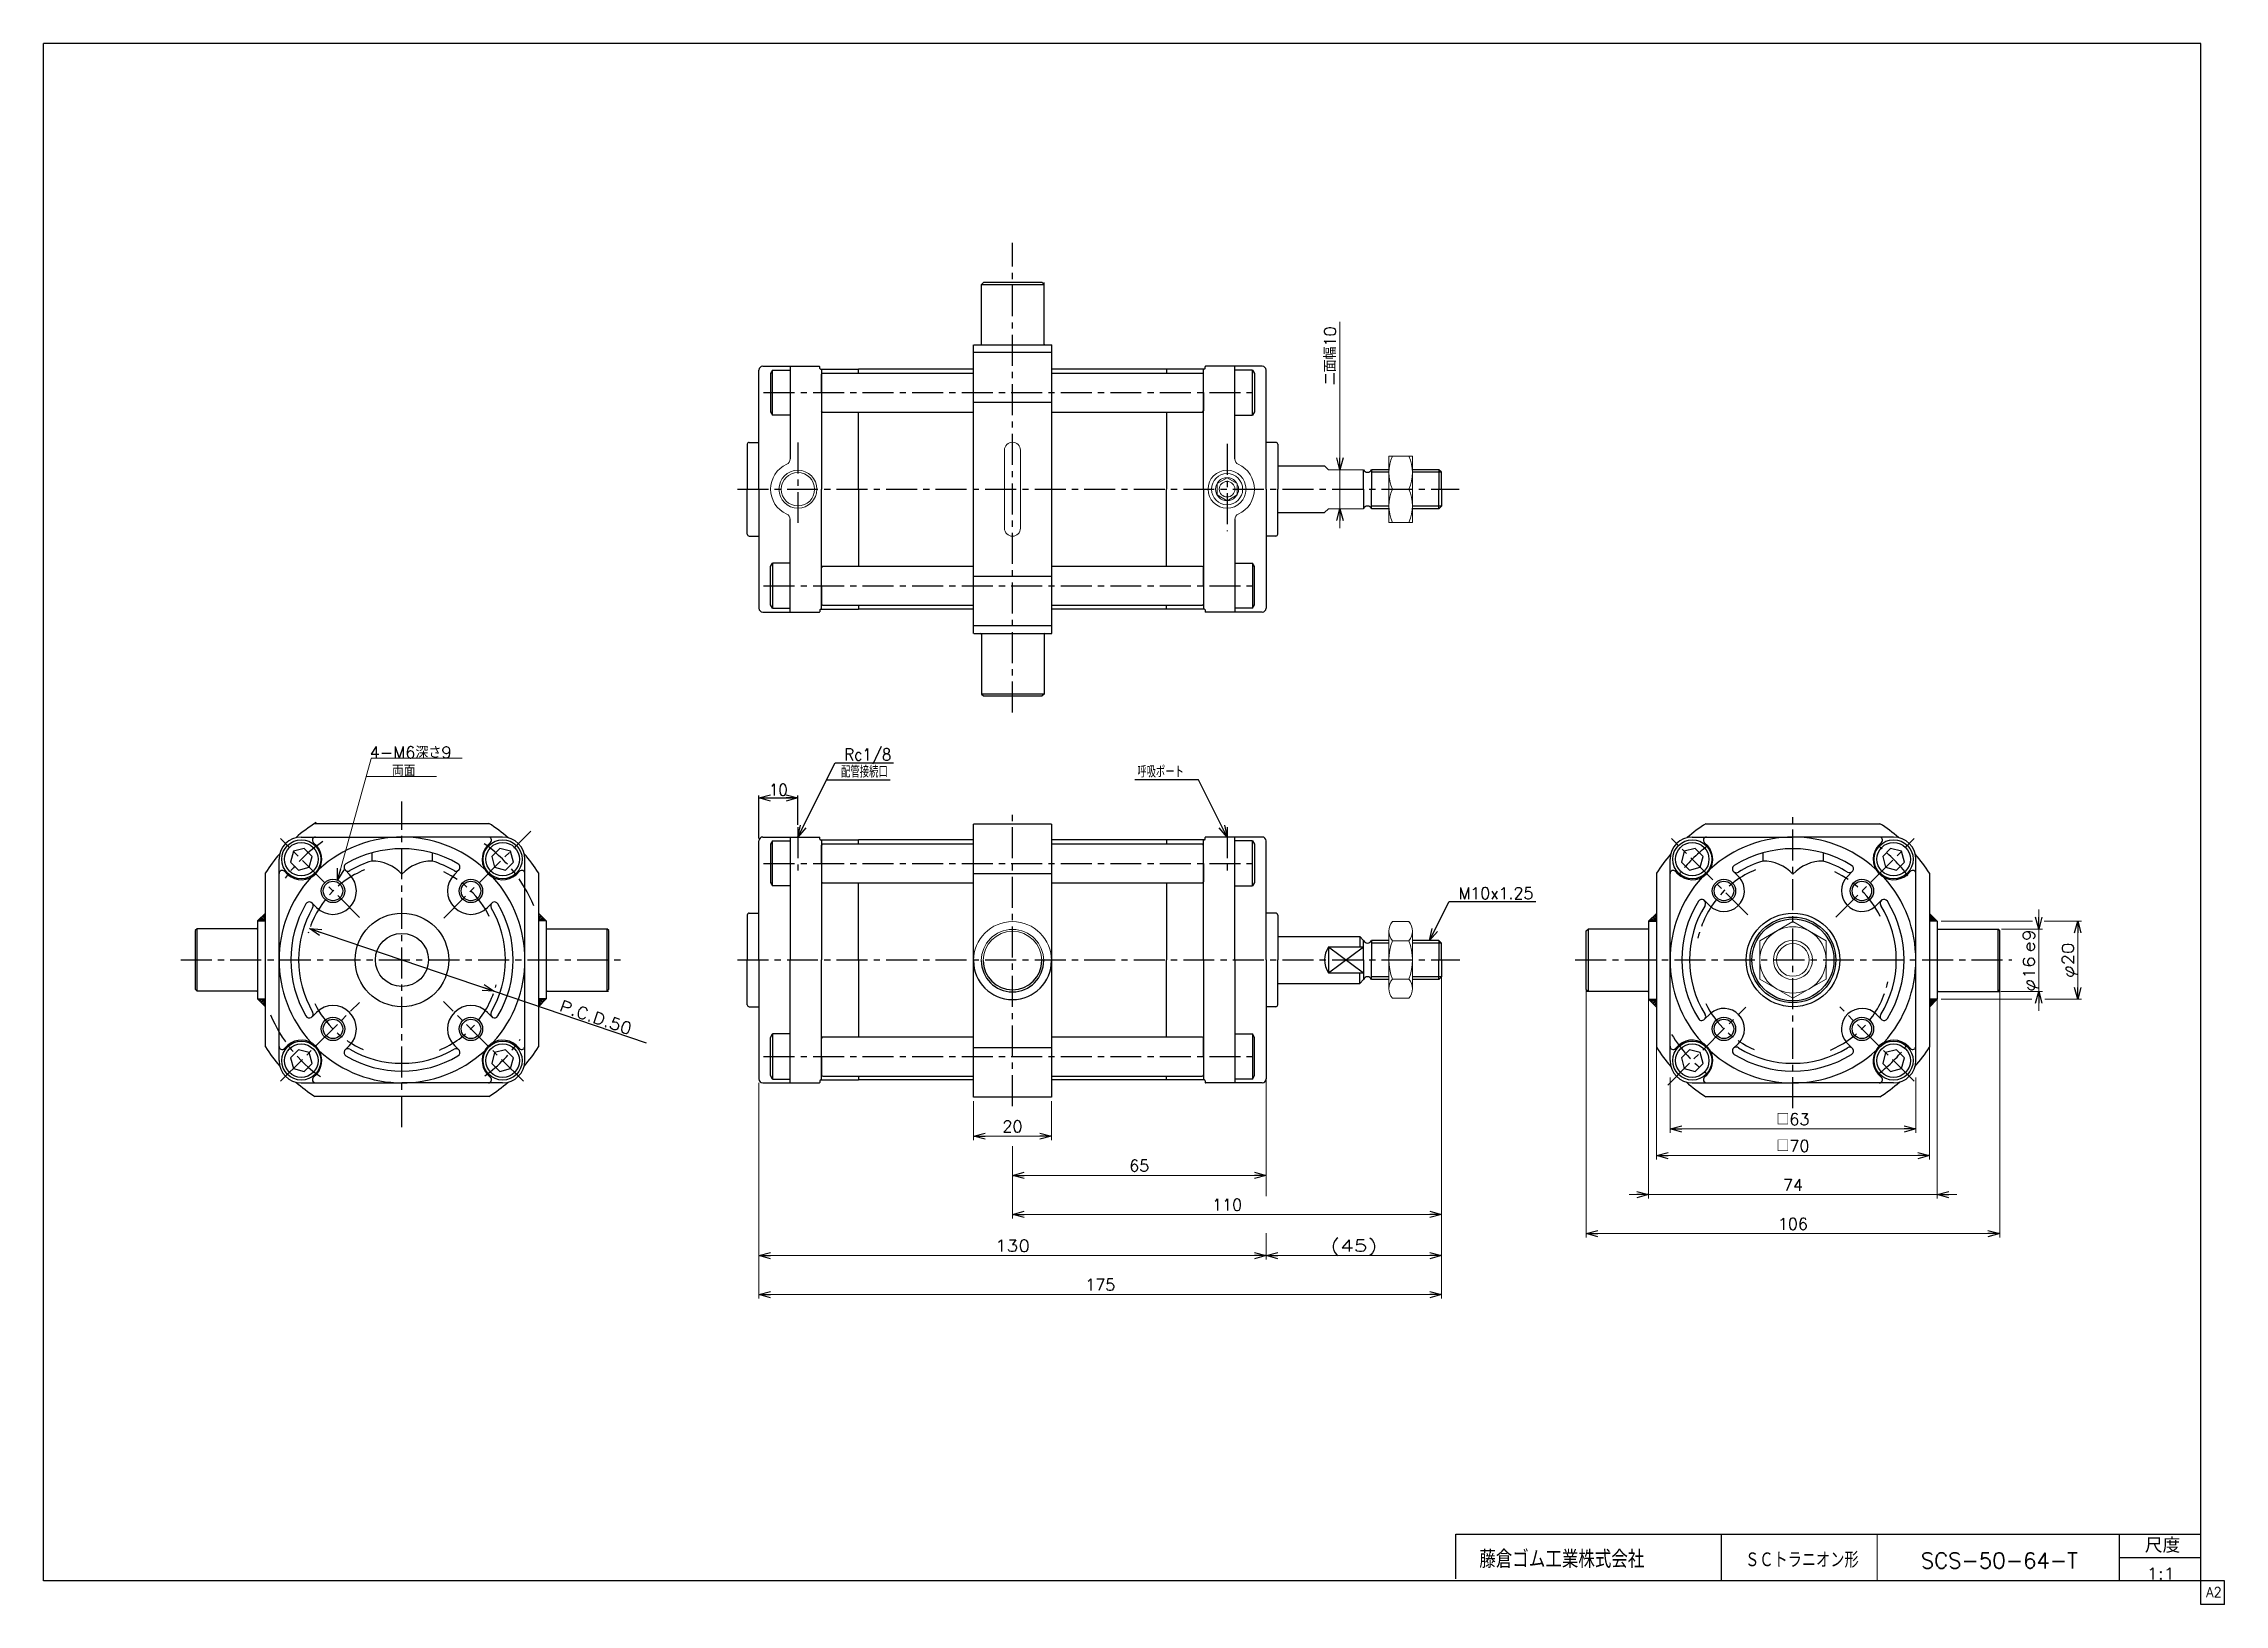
# Model space of a CAD drawing. Header units: millimetres. Extents: x -272 to 287, y -200 to 200.
import ezdxf
from ezdxf.enums import TextEntityAlignment as Align

# ---------------------------------------------------------------- set-up
doc = ezdxf.new("R2010")
doc.units = ezdxf.units.MM
doc.header["$LTSCALE"] = 0.25
doc.linetypes.add('CENTER', pattern=[50.8, 31.75, -6.35, 6.35, -6.35])
doc.layers.add('Layer0016', color=7, linetype='Continuous')
doc.layers.add('ZUWAKU', color=7, linetype='Continuous')
doc.styles.add('FdaStyle0', font='txt.shx', dxfattribs={"bigfont": 'bigfont'})
doc.dimstyles.new('DaDimRotatedStyle', dxfattribs={"dimtxt": 3, "dimasz": 3.000002, "dimexe": 1, "dimexo": 1, "dimgap": 1, "dimtad": 3, "dimdsep": 46, "dimtxsty": 'FdaStyle0', "dimblk1": 'OPEN30', "dimblk2": 'OPEN30', "dimsah": 1, "dimcen": 0.09, "dimclrd": 4, "dimclre": 4, "dimclrt": 4, "dimadec": 0, "dimazin": 2, "dimtfac": 1, "dimtdec": 4, "dimtmove": 0, "dimatfit": 0, "dimfxl": 1, "dimarcsym": 0})

msp = doc.modelspace()

# ---------------------------------------------------------------- texts
at = {"color": 4, "style": 'FdaStyle0'}
for s, height, width, p, p2 in [('4-M6深さ9', 3, 0.945946, (-188.419, 16.868), (-167.419, 16.868)), ('Rc1/8', 3, 0.8, (-66.722, 16.311), (-54.722, 16.311)), ('両面', 3, 0.833333, (-182.694, 12.162), (-176.694, 12.162)), ('配管接続口', 3, 0.666667, (-67.596, 11.902), (-55.596, 11.902)), ('呼吸ポート', 3, 0.666667, (8.305, 11.902), (20.305, 11.902)), ('10', 3, 0.8, (-86.046, 7.264), (-81.246, 7.264)), ('M10x1.25', 3, 0.8, (90.667, -19.236), (109.867, -19.236)), ('ＳＣトラニオン形', 4, 0.694511, (164.149, -190.596), (193.249, -190.596)), ('SCS-50-64-T', 4, 0.820408, (209.213, -190.766), (249.413, -190.766)), ('1:1', 3, 0.8, (267.096, -193.595), (274.296, -193.595))]:
    msp.add_text(s, height=height, dxfattribs=dict(at, width=width)).set_placement(p, p2, align=Align.FIT)
at = {"color": 4, "style": 'FdaStyle0', "width": 0.8}
msp.add_text('P.C.D.50', height=3, rotation=-18.71763, dxfattribs=at).set_placement((-140.024, -47.902), (-121.839, -54.064), align=Align.FIT)
at = {"layer": 'ZUWAKU', "color": 4, "style": 'FdaStyle0'}
for s, height, width, p, p2 in [('尺度', 3.8, 0.749175, (266.615, -186.78), (275.695, -186.78)), ('藤倉ゴム工業株式会社', 4.5, 0.652778, (96.013, -190.657), (138.313, -190.657))]:
    msp.add_text(s, height=height, dxfattribs=dict(at, width=width)).set_placement(p, p2, align=Align.FIT)
at = {"layer": 'ZUWAKU', "color": 7, "style": 'FdaStyle0', "width": 0.8}
msp.add_text('A2', height=2.5, dxfattribs=at).set_placement((282.307, -198.125), (286.307, -198.125), align=Align.FIT)

# ---------------------------------------------------------------- blocks, each defined once
blk = doc.blocks.new('_OPEN30')
at = {"color": 0, "linetype": 'ByBlock', "lineweight": -2}
for p, q in [((-1, 0.267949), (0, 0)), ((0, 0), (-1, -0.267949)), ((0, 0), (-1, 0))]:
    blk.add_line(p, q, dxfattribs=at)
blk = doc.blocks.new('DC_GROUP_Φ50_1')
at = {"color": 4, "linetype": 'Continuous', "lineweight": 13}
for p, q in [((72.85, -27.47), (72.85, -42.2)), ((73.76, -25.02), (77.95, -25.02)), ((78.85, -27.47), (78.85, -42.2)), ((77.95, -29.93), (73.76, -29.93)), ((73.76, -39.74), (77.95, -39.74)), ((73.76, -44.65), (77.95, -44.65))]:
    blk.add_line(p, q, dxfattribs=at)
for centre, radius, start, end in [((76.64, -27.47), 3.78, 139.5701, 220.4299), ((75.07, -27.47), 3.78, 319.5701, 40.4299), ((86.63, -34.84), 13.78, 159.1359, 200.8641), ((65.08, -34.84), 13.78, 339.1359, 20.8641), ((76.64, -42.2), 3.78, 139.5701, 220.4299), ((75.07, -42.2), 3.78, 319.5701, 40.4299)]:
    blk.add_arc(centre, radius, start, end, dxfattribs=at)
blk = doc.blocks.new('DC_GROUP_Φ50_2')
at = {"color": 4, "linetype": 'Continuous', "lineweight": 13}
for p, q in [((176.4, -25.02), (167.9, -29.93)), ((184.9, -29.93), (176.4, -25.02)), ((167.9, -29.93), (167.9, -39.74)), ((184.9, -39.74), (184.9, -29.93)), ((167.9, -39.74), (176.4, -44.65)), ((176.4, -44.65), (184.9, -39.74))]:
    blk.add_line(p, q, dxfattribs=at)
for radius in [8.5, 5, 4.19]:
    blk.add_circle((176.4, -34.84), radius, dxfattribs=at)
blk = doc.blocks.new('*D3')
at = {"color": 4, "linetype": 'Continuous', "lineweight": 13}
for p, q in [((-33.65, -71.01), (-33.65, -81.01)), ((-13.65, -71.01), (-13.65, -81.01)), ((-33.65, -80.01), (-13.65, -80.01))]:
    blk.add_line(p, q, dxfattribs=at)
at = {"color": 4, "xscale": 3.000002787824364, "yscale": 2.999989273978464}
for p, rotation in [((-33.65, -80.01), 180), ((-13.65, -80.01), 360)]:
    blk.add_blockref('_OPEN30', p, dxfattribs=dict(at, rotation=rotation))
at = {"color": 4, "insert": (-23.65, -79.01), "char_height": 3, "width": 11.25, "attachment_point": 8, "style": 'FdaStyle0'}
blk.add_mtext('\\T1.00;20', dxfattribs=at)
blk = doc.blocks.new('DA_IMAGEDIMGROUP_1')
at = {"color": 4, "linetype": 'Continuous', "lineweight": 13}
for p, q in [((239.4, -21.92), (239.4, -26.92)), ((229.9, -26.92), (240.4, -26.92)), ((239.4, -42.92), (239.4, -26.92)), ((229.7, -42.92), (240.4, -42.92)), ((239.4, -47.92), (239.4, -42.92))]:
    blk.add_line(p, q, dxfattribs=at)
at = {"color": 4, "xscale": 3.000002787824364, "yscale": 2.999989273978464}
for p, rotation in [((239.4, -26.92), 270), ((239.4, -42.92), 90)]:
    blk.add_blockref('_OPEN30', p, dxfattribs=dict(at, rotation=rotation))
at = {"color": 4, "style": 'FdaStyle0'}
blk.add_text('e9', height=3, rotation=90, dxfattribs=at).set_placement((238.4, -32.92), (238.4, -26.92), align=Align.FIT)
at = {"color": 4, "style": 'FdaStyle0', "width": 0.9375}
blk.add_text('φ16', height=3, rotation=90, dxfattribs=at).set_placement((238.4, -42.92), (238.4, -33.92), align=Align.FIT)
blk = doc.blocks.new('DC_GROUP_Φ50_3')
at = {"color": 4, "linetype": 'Continuous', "lineweight": 13}
for p, q in [((214.4, -24.92), (237.84, -24.92)), ((240.78, -24.92), (250.4, -24.92)), ((249.4, -44.92), (249.4, -24.92)), ((214.4, -44.92), (237.68, -44.92)), ((240.94, -44.92), (250.4, -44.92))]:
    blk.add_line(p, q, dxfattribs=at)
at = {"color": 4, "xscale": 3.000002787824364, "yscale": 2.999989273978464}
for p, rotation in [((249.4, -24.92), 90), ((249.4, -44.92), 270)]:
    blk.add_blockref('_OPEN30', p, dxfattribs=dict(at, rotation=rotation))
at = {"color": 4, "style": 'FdaStyle0', "width": 0.9375}
blk.add_text('φ20', height=3, rotation=90, dxfattribs=at).set_placement((248.4, -39.42), (248.4, -30.42), align=Align.FIT)
blk = doc.blocks.new('*D6')
at = {"color": 4, "linetype": 'Continuous', "lineweight": 13}
for p, q in [((86.35, -40.16), (86.35, -121.6)), ((-88.65, -66.34), (-88.65, -121.6)), ((-88.65, -120.6), (86.35, -120.6))]:
    blk.add_line(p, q, dxfattribs=at)
at = {"color": 4, "xscale": 3.000002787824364, "yscale": 2.999989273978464}
for p, rotation in [((-88.65, -120.6), 180), ((86.35, -120.6), 360)]:
    blk.add_blockref('_OPEN30', p, dxfattribs=dict(at, rotation=rotation))
at = {"color": 4, "insert": (-1.15, -119.6), "char_height": 3, "width": 15, "attachment_point": 8, "style": 'FdaStyle0'}
blk.add_mtext('\\T1.00;175', dxfattribs=at)
blk = doc.blocks.new('DC_GROUP_Φ50_4')
at = {"color": 4, "linetype": 'Continuous', "lineweight": 13}
for p, q in [((86.35, -40.16), (86.35, -111.6)), ((-88.65, -66.34), (-88.65, -111.6)), ((41.35, -66.34), (41.35, -95.35)), ((41.35, -104.89), (41.35, -111.6)), ((-88.65, -110.6), (41.35, -110.6)), ((41.35, -110.6), (86.35, -110.6))]:
    blk.add_line(p, q, dxfattribs=at)
at = {"color": 4, "xscale": 3.000002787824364, "yscale": 2.999989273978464}
for p, rotation in [((-88.65, -110.6), 180), ((41.35, -110.6), 360), ((41.35, -110.6), 180), ((86.35, -110.6), 360)]:
    blk.add_blockref('_OPEN30', p, dxfattribs=dict(at, rotation=rotation))
at = {"color": 4, "style": 'FdaStyle0'}
for s, p, p2 in [('(45)', (57.85, -109.6), (69.85, -109.6)), ('130', (-28.15, -109.6), (-19.15, -109.6))]:
    blk.add_text(s, height=3, dxfattribs=at).set_placement(p, p2, align=Align.FIT)
blk = doc.blocks.new('*D8')
at = {"color": 4, "linetype": 'Continuous', "lineweight": 13}
for p, q in [((144.9, -64.96), (144.9, -79.16)), ((207.9, -64.96), (207.9, -79.16)), ((144.9, -78.16), (207.9, -78.16))]:
    blk.add_line(p, q, dxfattribs=at)
at = {"color": 4, "xscale": 3.000002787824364, "yscale": 2.999989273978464}
for p, rotation in [((144.9, -78.16), 180), ((207.9, -78.16), 360)]:
    blk.add_blockref('_OPEN30', p, dxfattribs=dict(at, rotation=rotation))
at = {"color": 4, "insert": (176.4, -77.16), "char_height": 3, "width": 15, "attachment_point": 8, "style": 'FdaStyle0'}
blk.add_mtext('\\T1.00;□63', dxfattribs=at)
blk = doc.blocks.new('*D9')
at = {"color": 4, "linetype": 'Continuous', "lineweight": 13}
for p, q in [((141.4, -57.29), (141.4, -85.99)), ((211.4, -57.29), (211.4, -85.99)), ((141.4, -84.99), (211.4, -84.99))]:
    blk.add_line(p, q, dxfattribs=at)
at = {"color": 4, "xscale": 3.000002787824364, "yscale": 2.999989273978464}
for p, rotation in [((141.4, -84.99), 180), ((211.4, -84.99), 360)]:
    blk.add_blockref('_OPEN30', p, dxfattribs=dict(at, rotation=rotation))
at = {"color": 4, "insert": (176.4, -83.99), "char_height": 3, "width": 15, "attachment_point": 8, "style": 'FdaStyle0'}
blk.add_mtext('\\T1.00;□70', dxfattribs=at)
blk = doc.blocks.new('DA_IMAGEDIMGROUP_2')
at = {"color": 4, "linetype": 'Continuous', "lineweight": 13}
for p, q in [((139.4, -43.19), (139.4, -95.99)), ((213.4, -44.99), (213.4, -95.99)), ((134.4, -94.99), (139.4, -94.99)), ((139.4, -94.99), (213.4, -94.99)), ((218.4, -94.99), (213.4, -94.99))]:
    blk.add_line(p, q, dxfattribs=at)
at = {"color": 4, "xscale": 3.000002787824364, "yscale": 2.999989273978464}
for p, rotation in [((139.4, -94.99), 360), ((213.4, -94.99), 180)]:
    blk.add_blockref('_OPEN30', p, dxfattribs=dict(at, rotation=rotation))
at = {"color": 4, "insert": (176.4, -93.99), "char_height": 3, "width": 11.25, "attachment_point": 8, "style": 'FdaStyle0'}
blk.add_mtext('\\T1.00;74', dxfattribs=at)
blk = doc.blocks.new('*D11')
at = {"color": 4, "linetype": 'Continuous', "lineweight": 13}
for p, q in [((123.4, -42.49), (123.4, -105.99)), ((229.4, -42.49), (229.4, -105.99)), ((123.4, -104.99), (229.4, -104.99))]:
    blk.add_line(p, q, dxfattribs=at)
at = {"color": 4, "xscale": 3.000002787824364, "yscale": 2.999989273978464}
for p, rotation in [((123.4, -104.99), 180), ((229.4, -104.99), 360)]:
    blk.add_blockref('_OPEN30', p, dxfattribs=dict(at, rotation=rotation))
at = {"color": 4, "insert": (176.4, -103.99), "char_height": 3, "width": 15, "attachment_point": 8, "style": 'FdaStyle0'}
blk.add_mtext('\\T1.00;106', dxfattribs=at)
blk = doc.blocks.new('*D12')
at = {"color": 4, "linetype": 'Continuous', "lineweight": 13}
for p, q in [((41.35, -47.84), (41.35, -91.07)), ((-23.65, -90.07), (41.35, -90.07))]:
    blk.add_line(p, q, dxfattribs=at)
at = {"color": 4, "xscale": 3.000002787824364, "yscale": 2.999989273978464}
for p, rotation in [((-23.65, -90.07), 180), ((41.35, -90.07), 360)]:
    blk.add_blockref('_OPEN30', p, dxfattribs=dict(at, rotation=rotation))
at = {"color": 4, "insert": (8.85, -89.07), "char_height": 3, "width": 11.25, "attachment_point": 8, "style": 'FdaStyle0'}
blk.add_mtext('\\T1.00;65', dxfattribs=at)
blk = doc.blocks.new('*D13')
at = {"color": 4, "linetype": 'Continuous', "lineweight": 13}
for p, q in [((86.35, -35.84), (86.35, -101.07)), ((-23.65, -82.56), (-23.65, -101.07)), ((-23.65, -100.07), (86.35, -100.07))]:
    blk.add_line(p, q, dxfattribs=at)
at = {"color": 4, "xscale": 3.000002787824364, "yscale": 2.999989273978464}
for p, rotation in [((-23.65, -100.07), 180), ((86.35, -100.07), 360)]:
    blk.add_blockref('_OPEN30', p, dxfattribs=dict(at, rotation=rotation))
at = {"color": 4, "insert": (31.35, -99.07), "char_height": 3, "width": 15, "attachment_point": 8, "style": 'FdaStyle0'}
blk.add_mtext('\\T1.00;110', dxfattribs=at)
blk = doc.blocks.new('DC_GROUP_Φ50_5')
at = {"color": 4, "linetype": 'Continuous', "lineweight": 13}
for p, q in [((78.85, 94.31), (72.85, 94.31)), ((72.85, 94.31), (72.85, 77.31)), ((78.85, 77.31), (78.85, 94.31)), ((73.75, 85.81), (77.96, 85.81)), ((72.85, 77.31), (78.85, 77.31))]:
    blk.add_line(p, q, dxfattribs=at)
for centre, start, end in [((83.3, 90.06), 156.0093, 203.9907), ((68.41, 90.06), 336.0093, 23.9907), ((83.3, 81.56), 156.0093, 203.9907), ((68.41, 81.56), 336.0093, 23.9907)]:
    blk.add_arc(centre, 10.45, start, end, dxfattribs=at)
blk = doc.blocks.new('DC_GROUP_Φ50_6')
at = {"color": 4, "linetype": 'Continuous', "lineweight": 13}
for p, q in [((78.85, 94.31), (72.85, 94.31)), ((72.85, 94.31), (72.85, 77.31)), ((78.85, 77.31), (78.85, 94.31)), ((73.75, 85.81), (77.96, 85.81)), ((72.85, 77.31), (78.85, 77.31))]:
    blk.add_line(p, q, dxfattribs=at)
for centre, start, end in [((83.3, 90.06), 156.0093, 203.9907), ((68.41, 90.06), 336.0093, 23.9907), ((83.3, 81.56), 156.0093, 203.9907), ((68.41, 81.56), 336.0093, 23.9907)]:
    blk.add_arc(centre, 10.45, start, end, dxfattribs=at)
blk = doc.blocks.new('DA_IMAGEDIMGROUP_3')
at = {"color": 4, "linetype": 'Continuous', "lineweight": 13}
for p, q in [((60.27, 128.72), (60.27, 90.81)), ((60.27, 80.81), (60.27, 90.81)), ((60.27, 75.81), (60.27, 80.81))]:
    blk.add_line(p, q, dxfattribs=at)
at = {"color": 4, "xscale": 3.000002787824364, "yscale": 2.999989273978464}
for p, rotation in [((60.27, 90.81), 270), ((60.27, 80.81), 90)]:
    blk.add_blockref('_OPEN30', p, dxfattribs=dict(at, rotation=rotation))
at = {"color": 4, "insert": (59.27, 112.47), "char_height": 3, "width": 22.5, "attachment_point": 7, "rotation": 90, "style": 'FdaStyle0'}
blk.add_mtext('\\T1.00;二面幅10', dxfattribs=at)

# ---------------------------------------------------------------- dimensions: what is measured, and where the dimension line sits
at = {"linetype": 'Continuous', "lineweight": 13}
for base, p1, p2, override, picture, middle in [((86.354, -100.065), (-23.646, -81.561), (86.354, -34.836), {"dimtxt": 3, "dimasz": 3.000002, "dimexe": 1, "dimexo": 1, "dimgap": 1, "dimtad": 3, "dimtih": 0, "dimtoh": 0, "dimdec": 2, "dimzin": 8, "dimtxsty": 'FdaStyle0', "dimblk1": 'OPEN30', "dimblk2": 'OPEN30', "dimsah": 1, "dimclrd": 4, "dimclre": 4, "dimclrt": 4, "dimazin": 2, "dimtofl": 1, "dimatfit": 0, "dimtolj": 0, "dimtzin": 8}, '*D13', (31.354, -100.065)), ((86.354, -120.604), (-88.646, -65.336), (86.354, -39.161), {"dimtxt": 3, "dimasz": 3.000002, "dimexe": 1, "dimexo": 1, "dimgap": 1, "dimtad": 3, "dimtih": 0, "dimtoh": 0, "dimdec": 2, "dimzin": 8, "dimtxsty": 'FdaStyle0', "dimblk1": 'OPEN30', "dimblk2": 'OPEN30', "dimsah": 1, "dimclrd": 4, "dimclre": 4, "dimclrt": 4, "dimazin": 2, "dimtofl": 1, "dimatfit": 0, "dimtolj": 0, "dimtzin": 8}, '*D6', (-1.146, -120.604)), ((229.404, -104.994), (123.404, -41.494), (229.404, -41.494), {"dimtxt": 3, "dimasz": 3.000002, "dimexe": 1, "dimexo": 1, "dimgap": 1, "dimtad": 3, "dimtih": 0, "dimtoh": 0, "dimdec": 2, "dimzin": 8, "dimtxsty": 'FdaStyle0', "dimblk1": 'OPEN30', "dimblk2": 'OPEN30', "dimsah": 1, "dimclrd": 4, "dimclre": 4, "dimclrt": 4, "dimazin": 2, "dimtofl": 1, "dimatfit": 0, "dimtolj": 0, "dimtzin": 8}, '*D11', (176.404, -104.994)), ((41.354, -90.065), (-23.646, -90.065), (41.354, -46.836), {"dimtxt": 3, "dimasz": 3.000002, "dimexe": 1, "dimexo": 1, "dimgap": 1, "dimtad": 3, "dimtih": 0, "dimtoh": 0, "dimdec": 2, "dimzin": 8, "dimtxsty": 'FdaStyle0', "dimblk1": 'OPEN30', "dimblk2": 'OPEN30', "dimsah": 1, "dimse1": 1, "dimclrd": 4, "dimclre": 4, "dimclrt": 4, "dimazin": 2, "dimtofl": 1, "dimatfit": 0, "dimtolj": 0, "dimtzin": 8}, '*D12', (8.854, -90.065)), ((-13.646, -80.015), (-33.646, -70.015), (-13.646, -70.015), {"dimtxt": 3, "dimasz": 3.000002, "dimexe": 1, "dimexo": 1, "dimgap": 1, "dimtad": 3, "dimtih": 0, "dimtoh": 0, "dimdec": 2, "dimzin": 8, "dimtxsty": 'FdaStyle0', "dimblk1": 'OPEN30', "dimblk2": 'OPEN30', "dimsah": 1, "dimclrd": 4, "dimclre": 4, "dimclrt": 4, "dimazin": 2, "dimtofl": 1, "dimatfit": 0, "dimtolj": 0, "dimtzin": 8}, '*D3', (-23.646, -80.015))]:
    dim = msp.add_linear_dim(base=base, p1=p1, p2=p2, dimstyle='DaDimRotatedStyle', override=override, dxfattribs=at)
    dim.commit()
    dim.dimension.update_dxf_attribs({"geometry": picture, "text_midpoint": middle})
for base, p1, p2, picture, middle in [((211.404, -84.994), (141.404, -56.293), (211.404, -56.293), '*D9', (176.404, -84.994)), ((207.904, -78.159), (144.904, -63.959), (207.904, -63.959), '*D8', (176.404, -78.159))]:
    dim = msp.add_linear_dim(base=base, p1=p1, p2=p2, text='□<>', dimstyle='DaDimRotatedStyle', override={"dimtxt": 3, "dimasz": 3.000002, "dimexe": 1, "dimexo": 1, "dimgap": 1, "dimtad": 3, "dimtih": 0, "dimtoh": 0, "dimdec": 2, "dimzin": 8, "dimtxsty": 'FdaStyle0', "dimblk1": 'OPEN30', "dimblk2": 'OPEN30', "dimsah": 1, "dimclrd": 4, "dimclre": 4, "dimclrt": 4, "dimazin": 2, "dimtofl": 1, "dimatfit": 0, "dimtolj": 0, "dimtzin": 8}, dxfattribs=at)
    dim.commit()
    dim.dimension.update_dxf_attribs({"geometry": picture, "text_midpoint": middle})

# ---------------------------------------------------------------- linework, layer by layer
at = {"color": 4, "linetype": 'CENTER', "lineweight": 25}
for p, q in [((-23.646, 28.55), (-23.646, 148.949)), ((-87.461, 110.557), (39.369, 110.557)), ((-78.646, 97.785), (-78.646, 76.703)), ((31.354, 97.451), (31.354, 75.03)), ((-94.146, 85.807), (90.84, 85.807)), ((-87.461, 61.057), (39.369, 61.057)), ((-180.146, -77.674), (-180.146, 5.762)), ((-23.646, -72.275), (-23.646, 2.602)), ((176.404, -72.861), (176.404, 2.717)), ((-191.009, -23.972), (-211.258, -3.723)), ((-169.451, -24.142), (-147.15, -1.84)), ((-78.646, -0.836), (-78.646, -12.319)), ((31.354, -0.836), (31.354, -12.319)), ((164.827, -23.26), (145.291, -3.723)), ((187.394, -23.846), (207.517, -3.723)), ((-87.461, -10.086), (39.369, -10.086)), ((-236.842, -34.836), (-122.723, -34.836)), ((-94.146, -34.836), (91.062, -34.836)), ((120.615, -34.836), (232.528, -34.836)), ((-211.258, -65.949), (-191.061, -45.751)), ((-149.033, -65.949), (-169.508, -45.474)), ((144.304, -66.936), (164.314, -46.926)), ((207.517, -65.949), (188.444, -46.877)), ((-87.461, -59.586), (39.369, -59.586))]:
    msp.add_line(p, q, dxfattribs=at)
at = {"color": 4, "linetype": 'Continuous', "lineweight": 25}
for p, q in [((-31.067, 138.807), (-31.567, 138.307)), ((-31.567, 122.807), (-31.567, 138.307)), ((-31.567, 138.307), (-15.567, 138.307)), ((-16.067, 138.807), (-31.067, 138.807)), ((-15.567, 138.307), (-16.067, 138.807)), ((-15.567, 138.107), (-15.567, 138.783)), ((-15.567, 123.007), (-15.567, 138.307)), ((-33.646, 48.807), (-33.646, 122.807)), ((-13.646, 120.807), (-33.646, 120.807)), ((-33.567, 122.807), (-13.567, 122.807)), ((-13.646, 122.807), (-13.646, 48.807)), ((-88.646, 97.807), (-88.646, 116.307)), ((-88.646, 85.807), (-88.646, 116.307)), ((-87.646, 117.307), (-73.146, 117.307)), ((-87.646, 117.307), (-73.146, 117.307)), ((-85.141, 116.331), (-85.646, 115.457)), ((-85.646, 115.457), (-85.646, 105.657)), ((-85.141, 116.331), (-80.646, 116.331)), ((-85.141, 104.784), (-85.141, 116.331)), ((-80.646, 117.307), (-80.646, 93.553)), ((-73.046, 116.757), (-73.046, 117.207)), ((-72.846, 116.557), (-63.146, 116.557)), ((-72.646, 116.557), (-72.646, 85.807)), ((-72.346, 115.557), (-72.646, 115.257)), ((-72.646, 110.557), (-72.646, 115.257)), ((-72.346, 115.557), (-33.646, 115.557)), ((-63.146, 115.557), (-63.146, 116.557)), ((-33.646, 116.557), (-63.146, 116.557)), ((15.854, 116.557), (-13.646, 116.557)), ((-13.646, 115.557), (25.054, 115.557)), ((25.554, 116.557), (15.854, 116.557)), ((15.854, 116.557), (15.854, 115.557)), ((25.354, 115.257), (25.054, 115.557)), ((25.354, 85.807), (25.354, 116.557)), ((25.354, 110.557), (25.354, 115.257)), ((25.754, 116.757), (25.754, 117.207)), ((40.354, 117.307), (25.854, 117.307)), ((33.354, 93.553), (33.354, 117.307)), ((37.85, 116.331), (33.354, 116.331)), ((37.85, 116.331), (38.354, 115.457)), ((37.85, 104.784), (37.85, 116.331)), ((38.354, 115.457), (38.354, 105.657)), ((41.354, 97.807), (41.354, 116.307)), ((41.354, 85.807), (41.354, 116.307)), ((-72.646, 110.557), (-72.646, 105.857)), ((-33.646, 108.112), (-13.646, 108.112)), ((25.354, 110.557), (25.354, 105.857)), ((-85.646, 105.657), (-85.141, 104.784)), ((-80.646, 104.784), (-85.141, 104.784)), ((-72.346, 105.557), (-72.646, 105.857)), ((-72.346, 105.557), (-33.646, 105.557)), ((-63.146, 85.807), (-63.146, 105.557)), ((-13.646, 105.557), (25.054, 105.557)), ((15.854, 105.557), (15.854, 85.807)), ((25.054, 105.557), (25.354, 105.857)), ((33.354, 104.784), (37.85, 104.784)), ((38.354, 105.657), (37.85, 104.784)), ((-91.646, 97.307), (-91.646, 85.807)), ((-91.146, 97.807), (-88.646, 97.807)), ((-91.146, 97.807), (-88.646, 97.807)), ((43.854, 97.807), (41.354, 97.807)), ((44.354, 97.307), (44.354, 85.807)), ((44.354, 91.807), (56.354, 91.807)), ((66.354, 85.807), (66.354, 90.807)), ((72.854, 90.807), (68.354, 90.807)), ((68.354, 90.807), (68.354, 85.807)), ((72.854, 90.132), (68.354, 90.132)), ((85.679, 90.807), (78.854, 90.807)), ((86.354, 90.132), (78.863, 90.132)), ((86.354, 90.132), (85.679, 90.807)), ((85.679, 90.807), (85.679, 85.807)), ((86.354, 85.807), (86.354, 90.132)), ((-91.646, 74.307), (-91.646, 85.807)), ((-88.646, 85.807), (-88.646, 55.307)), ((-72.646, 55.057), (-72.646, 85.807)), ((-63.146, 85.807), (-63.146, 66.057)), ((15.854, 66.057), (15.854, 85.807)), ((25.354, 85.807), (25.354, 55.057)), ((41.354, 85.807), (41.354, 55.307)), ((44.354, 74.307), (44.354, 85.807)), ((66.354, 85.807), (66.354, 80.807)), ((68.354, 80.807), (68.354, 85.807)), ((85.679, 80.807), (85.679, 85.807)), ((86.354, 85.807), (86.354, 81.482)), ((44.354, 79.807), (56.354, 79.807)), ((72.854, 81.482), (68.354, 81.482)), ((72.854, 80.807), (68.354, 80.807)), ((85.679, 80.807), (78.854, 80.807)), ((86.354, 81.482), (78.863, 81.482)), ((86.354, 81.482), (85.679, 80.807)), ((-91.146, 73.807), (-88.646, 73.807)), ((-80.646, 54.307), (-80.646, 78.061)), ((33.354, 78.061), (33.354, 54.307)), ((43.854, 73.807), (41.354, 73.807)), ((-85.646, 65.957), (-85.141, 66.831)), ((-85.646, 56.157), (-85.646, 65.957)), ((-80.646, 66.831), (-85.141, 66.831)), ((-85.141, 66.831), (-85.141, 55.284)), ((-72.346, 66.057), (-72.646, 65.757)), ((-72.646, 61.057), (-72.646, 65.757)), ((-72.346, 66.057), (-33.646, 66.057)), ((-33.646, 63.503), (-13.646, 63.503)), ((-13.646, 66.057), (25.054, 66.057)), ((25.054, 66.057), (25.354, 65.757)), ((25.354, 61.057), (25.354, 65.757)), ((33.354, 66.831), (37.85, 66.831)), ((38.354, 65.957), (37.85, 66.831)), ((37.85, 66.831), (37.85, 55.284)), ((38.354, 56.157), (38.354, 65.957)), ((-85.141, 55.284), (-85.646, 56.157)), ((-72.646, 61.057), (-72.646, 56.357)), ((-72.346, 56.057), (-72.646, 56.357)), ((-72.346, 56.057), (-33.646, 56.057)), ((-63.146, 56.057), (-63.146, 55.057)), ((-13.646, 56.057), (25.054, 56.057)), ((15.854, 55.057), (15.854, 56.057)), ((25.354, 56.357), (25.054, 56.057)), ((25.354, 61.057), (25.354, 56.357)), ((37.85, 55.284), (38.354, 56.157)), ((-87.646, 54.307), (-73.146, 54.307)), ((-85.141, 55.284), (-80.646, 55.284)), ((-73.046, 54.857), (-73.046, 54.407)), ((-72.846, 55.057), (-63.146, 55.057)), ((-33.646, 55.057), (-63.146, 55.057)), ((-13.646, 50.807), (-33.646, 50.807)), ((15.854, 55.057), (-13.646, 55.057)), ((25.554, 55.057), (15.854, 55.057)), ((25.754, 54.857), (25.754, 54.407)), ((40.354, 54.307), (25.854, 54.307)), ((37.85, 55.284), (33.354, 55.284)), ((-33.567, 48.807), (-13.567, 48.807)), ((-31.567, 48.607), (-31.567, 33.307)), ((-15.567, 48.607), (-15.567, 33.307)), ((-31.567, 33.307), (-31.067, 32.807)), ((-15.567, 33.307), (-31.567, 33.307)), ((-31.067, 32.807), (-16.067, 32.807)), ((-15.567, 33.307), (-16.067, 32.807)), ((-78.646, -3.336), (-69.122, 15.711)), ((-71.327, 11.302), (-54.996, 11.302)), ((-69.122, 15.711), (-54.122, 15.711)), ((24.036, 11.302), (7.705, 11.302)), ((31.354, -3.336), (24.036, 11.302)), ((-88.646, -3.736), (-88.646, 7.264)), ((-88.646, 6.664), (-78.646, 6.664)), ((-78.646, -0.236), (-78.646, 7.264)), ((-202.445, 0.164), (-157.846, 0.164)), ((154.105, 0.085), (198.703, 0.085)), ((-205.946, -3.336), (-180.146, -3.336)), ((-201.985, -5.591), (-202.874, -4.702)), ((-154.346, -3.336), (-180.146, -3.336)), ((-158.306, -5.591), (-157.417, -4.702)), ((-88.646, -22.836), (-88.646, -4.336)), ((-88.646, -34.836), (-88.646, -4.336)), ((-87.646, -3.336), (-73.146, -3.336)), ((-87.646, -3.336), (-73.146, -3.336)), ((-85.141, -4.313), (-85.646, -5.186)), ((-85.646, -5.186), (-85.646, -14.986)), ((-85.141, -4.313), (-80.646, -4.313)), ((-85.141, -15.86), (-85.141, -4.313)), ((-80.646, -3.336), (-80.646, -34.836)), ((-73.046, -3.886), (-73.046, -3.436)), ((-72.846, -4.086), (-63.146, -4.086)), ((-72.646, -4.086), (-72.646, -34.836)), ((-72.346, -5.086), (-72.646, -5.386)), ((-72.646, -10.086), (-72.646, -5.386)), ((-72.346, -5.086), (-33.646, -5.086)), ((-63.146, -5.086), (-63.146, -4.086)), ((-33.646, -4.086), (-63.146, -4.086)), ((-33.646, -70.015), (-33.646, -0.015)), ((-13.646, -0.015), (-33.646, -0.015)), ((-13.646, -0.015), (-13.646, -70.015)), ((15.854, -4.086), (-13.646, -4.086)), ((-13.646, -5.086), (25.054, -5.086)), ((25.554, -4.086), (15.854, -4.086)), ((15.854, -4.086), (15.854, -5.086)), ((25.354, -5.386), (25.054, -5.086)), ((25.354, -34.836), (25.354, -4.086)), ((25.354, -10.086), (25.354, -5.386)), ((25.754, -3.886), (25.754, -3.436)), ((40.354, -3.336), (25.854, -3.336)), ((40.354, -3.336), (25.854, -3.336)), ((33.354, -34.836), (33.354, -3.336)), ((37.85, -4.313), (33.354, -4.313)), ((37.85, -4.313), (38.354, -5.186)), ((37.85, -15.86), (37.85, -4.313)), ((38.354, -5.186), (38.354, -14.986)), ((41.354, -22.836), (41.354, -4.336)), ((41.354, -34.836), (41.354, -4.336)), ((150.604, -3.336), (176.404, -3.336)), ((154.574, -5.581), (153.694, -4.702)), ((202.204, -3.336), (176.404, -3.336)), ((198.501, -5.314), (199.114, -4.702)), ((-211.646, -60.636), (-211.646, -9.036)), ((-207.987, -6.995), (-208.734, -9.783)), ((-208.734, -9.783), (-206.693, -11.824)), ((-205.198, -6.248), (-207.987, -6.995)), ((-206.693, -11.824), (-203.904, -11.077)), ((-203.157, -8.289), (-205.198, -6.248)), ((-203.904, -11.077), (-203.157, -8.289)), ((-187.896, -7.41), (-187.896, -9.495)), ((-172.396, -7.41), (-172.396, -9.495)), ((-155.093, -6.248), (-157.134, -8.289)), ((-157.134, -8.289), (-156.387, -11.077)), ((-156.387, -11.077), (-153.598, -11.824)), ((-152.304, -6.995), (-155.093, -6.248)), ((-153.598, -11.824), (-151.557, -9.783)), ((-151.557, -9.783), (-152.304, -6.995)), ((-148.646, -60.636), (-148.646, -9.036)), ((-72.646, -10.086), (-72.646, -14.786)), ((25.354, -10.086), (25.354, -14.786)), ((144.904, -60.636), (144.904, -9.036)), ((148.563, -6.995), (147.815, -9.783)), ((147.815, -9.783), (149.857, -11.824)), ((151.351, -6.248), (148.563, -6.995)), ((149.857, -11.824), (152.645, -11.077)), ((153.392, -8.289), (151.351, -6.248)), ((152.645, -11.077), (153.392, -8.289)), ((168.654, -7.41), (168.654, -9.495)), ((184.154, -7.41), (184.154, -9.495)), ((201.457, -6.248), (199.415, -8.289)), ((199.415, -8.289), (200.163, -11.077)), ((200.163, -11.077), (202.951, -11.824)), ((204.245, -6.995), (201.457, -6.248)), ((202.951, -11.824), (204.992, -9.783)), ((204.992, -9.783), (204.245, -6.995)), ((207.904, -60.636), (207.904, -9.036)), ((-215.146, -57.135), (-215.146, -12.537)), ((-209.391, -12.996), (-210.28, -12.107)), ((-194.708, -11.789), (-193.581, -12.916)), ((-165.583, -11.789), (-166.711, -12.916)), ((-150.9, -12.996), (-150.011, -12.107)), ((-145.146, -12.537), (-145.146, -57.135)), ((-85.646, -14.986), (-85.141, -15.86)), ((-80.646, -15.86), (-85.141, -15.86)), ((-72.346, -15.086), (-72.646, -14.786)), ((-72.346, -15.086), (-33.646, -15.086)), ((-63.146, -34.836), (-63.146, -15.086)), ((-33.646, -12.71), (-13.646, -12.71)), ((-13.646, -15.086), (25.054, -15.086)), ((15.854, -15.086), (15.854, -34.836)), ((25.054, -15.086), (25.354, -14.786)), ((33.354, -15.86), (37.85, -15.86)), ((38.354, -14.986), (37.85, -15.86)), ((141.404, -12.616), (141.404, -57.214)), ((146.882, -12.739), (146.27, -12.126)), ((162.705, -13.713), (161.18, -12.187)), ((190.369, -13.446), (191.628, -12.187)), ((205.659, -13.006), (206.538, -12.126)), ((211.404, -12.616), (211.404, -57.214)), ((-203.193, -20.274), (-202.066, -21.401)), ((-157.098, -20.274), (-158.225, -21.401)), ((83.267, -29.836), (88.267, -19.836)), ((88.267, -19.836), (110.467, -19.836)), ((155.014, -20.871), (153.755, -19.612)), ((197.527, -21.138), (199.053, -19.612)), ((-232.646, -26.836), (-233.146, -27.336)), ((-233.146, -27.336), (-233.146, -42.336)), ((-217.346, -26.836), (-232.646, -26.836)), ((-232.646, -42.836), (-232.646, -26.836)), ((-217.146, -24.836), (-215.146, -22.836)), ((-217.146, -24.836), (-217.146, -44.836)), ((-217.146, -24.836), (-215.146, -24.836)), ((-217.146, -24.836), (-215.146, -24.836)), ((-216.843, -24.836), (-216.994, -24.685)), ((-216.418, -24.836), (-216.782, -24.472)), ((-215.994, -24.836), (-216.57, -24.26)), ((-215.57, -24.836), (-216.358, -24.048)), ((-215.146, -24.836), (-216.146, -23.836)), ((-215.146, -24.412), (-215.933, -23.624)), ((-215.146, -23.988), (-215.721, -23.412)), ((-215.146, -23.563), (-215.509, -23.2)), ((-215.146, -23.139), (-215.297, -22.988)), ((-203.823, -26.813), (-156.468, -42.859)), ((-143.146, -24.836), (-145.146, -22.836)), ((-145.146, -23.139), (-144.994, -22.988)), ((-145.146, -23.563), (-144.782, -23.2)), ((-145.146, -23.988), (-144.57, -23.412)), ((-145.146, -24.412), (-144.358, -23.624)), ((-145.146, -24.836), (-144.146, -23.836)), ((-143.146, -24.836), (-145.146, -24.836)), ((-143.146, -24.836), (-145.146, -24.836)), ((-144.721, -24.836), (-143.933, -24.048)), ((-144.297, -24.836), (-143.721, -24.26)), ((-143.873, -24.836), (-143.509, -24.472)), ((-143.449, -24.836), (-143.297, -24.685)), ((-143.146, -24.836), (-143.146, -44.836)), ((-143.146, -26.836), (-127.646, -26.836)), ((-127.146, -27.336), (-127.646, -26.836)), ((-127.646, -26.836), (-127.646, -42.836)), ((-127.146, -42.336), (-127.146, -27.336)), ((-91.646, -23.336), (-91.646, -34.836)), ((-91.146, -22.836), (-88.646, -22.836)), ((-91.146, -22.836), (-88.646, -22.836)), ((43.854, -22.836), (41.354, -22.836)), ((44.354, -23.336), (44.354, -34.836)), ((123.404, -27.415), (123.904, -26.915)), ((123.404, -42.415), (123.404, -27.415)), ((139.404, -26.915), (123.904, -26.915)), ((123.904, -26.915), (123.904, -42.915)), ((139.404, -24.915), (141.404, -22.915)), ((139.404, -24.915), (139.404, -44.915)), ((139.404, -24.915), (141.404, -24.915)), ((139.404, -24.915), (141.404, -24.915)), ((139.707, -24.915), (139.555, -24.764)), ((140.131, -24.915), (139.767, -24.552)), ((140.555, -24.915), (139.98, -24.339)), ((140.98, -24.915), (140.192, -24.127)), ((141.404, -24.915), (140.404, -23.915)), ((141.404, -24.491), (140.616, -23.703)), ((141.404, -24.067), (140.828, -23.491)), ((141.404, -23.642), (141.04, -23.279)), ((141.404, -23.218), (141.252, -23.067)), ((213.404, -24.915), (211.404, -22.915)), ((211.404, -23.218), (211.555, -23.067)), ((211.404, -23.642), (211.767, -23.279)), ((211.404, -24.067), (211.98, -23.491)), ((211.404, -24.491), (212.192, -23.703)), ((211.404, -24.915), (212.404, -23.915)), ((213.404, -24.915), (211.404, -24.915)), ((213.404, -24.915), (211.404, -24.915)), ((211.828, -24.915), (212.616, -24.127)), ((212.252, -24.915), (212.828, -24.339)), ((212.677, -24.915), (213.04, -24.552)), ((213.101, -24.915), (213.252, -24.764)), ((213.404, -24.915), (213.404, -44.915)), ((213.404, -26.915), (228.904, -26.915)), ((229.404, -27.415), (228.904, -26.915)), ((228.904, -26.915), (228.904, -42.915)), ((229.404, -42.415), (229.404, -27.415)), ((44.354, -28.836), (65.354, -28.836)), ((44.354, -28.836), (65.354, -28.836)), ((57.354, -31.521), (57.354, -38.151)), ((57.354, -31.521), (66.354, -31.521)), ((57.354, -38.151), (66.354, -31.521)), ((57.354, -31.521), (66.354, -38.151)), ((65.354, -28.836), (66.354, -29.836)), ((65.354, -28.836), (65.354, -31.521)), ((66.354, -34.836), (66.354, -29.836)), ((72.854, -29.836), (68.354, -29.836)), ((68.354, -29.836), (68.354, -34.836)), ((72.854, -30.511), (68.354, -30.511)), ((85.679, -29.836), (78.854, -29.836)), ((86.354, -30.511), (78.854, -30.511)), ((86.354, -30.511), (85.679, -29.836)), ((85.679, -29.836), (85.679, -34.836)), ((86.354, -34.836), (86.354, -30.511)), ((-91.646, -46.336), (-91.646, -34.836)), ((-88.646, -34.836), (-88.646, -65.336)), ((-80.646, -66.336), (-80.646, -34.836)), ((-72.646, -65.586), (-72.646, -34.836)), ((-63.146, -34.836), (-63.146, -54.586)), ((15.854, -54.586), (15.854, -34.836)), ((25.354, -34.836), (25.354, -65.586)), ((33.354, -34.836), (33.354, -66.336)), ((41.354, -34.836), (41.354, -65.336)), ((44.354, -46.336), (44.354, -34.836)), ((57.354, -38.151), (66.354, -38.151)), ((65.354, -40.836), (65.354, -38.151)), ((66.354, -34.836), (66.354, -39.836)), ((68.354, -39.836), (68.354, -34.836)), ((85.679, -39.836), (85.679, -34.836)), ((86.354, -34.836), (86.354, -39.161)), ((-232.646, -42.836), (-233.146, -42.336)), ((-217.346, -42.836), (-232.646, -42.836)), ((-156.468, -42.859), (-117.553, -56.044)), ((-142.946, -42.836), (-127.646, -42.836)), ((-127.846, -42.836), (-127.17, -42.836)), ((-127.646, -42.836), (-127.146, -42.336)), ((44.354, -40.836), (65.354, -40.836)), ((65.354, -40.836), (66.354, -39.836)), ((72.854, -39.161), (68.354, -39.161)), ((72.854, -39.836), (68.354, -39.836)), ((86.354, -39.161), (78.854, -39.161)), ((85.679, -39.836), (78.854, -39.836)), ((86.354, -39.161), (85.679, -39.836)), ((123.904, -42.915), (123.404, -42.415)), ((124.104, -42.915), (123.428, -42.915)), ((139.204, -42.915), (123.904, -42.915)), ((213.604, -42.915), (228.904, -42.915)), ((228.704, -42.915), (229.379, -42.915)), ((228.904, -42.915), (229.404, -42.415)), ((-217.146, -44.836), (-215.146, -44.836)), ((-217.146, -44.836), (-215.146, -46.836)), ((-216.843, -44.836), (-216.994, -44.988)), ((-216.418, -44.836), (-216.782, -45.2)), ((-215.994, -44.836), (-216.57, -45.412)), ((-215.57, -44.836), (-216.358, -45.624)), ((-215.146, -44.836), (-216.146, -45.836)), ((-215.146, -45.26), (-215.933, -46.048)), ((-215.146, -45.685), (-215.721, -46.26)), ((-215.146, -46.109), (-215.509, -46.472)), ((-215.146, -46.533), (-215.297, -46.685)), ((-203.193, -49.398), (-202.066, -48.271)), ((-157.098, -49.398), (-158.225, -48.271)), ((-143.146, -44.836), (-145.146, -44.836)), ((-143.146, -44.836), (-145.146, -46.836)), ((-145.146, -44.836), (-144.146, -45.836)), ((-145.146, -45.26), (-144.358, -46.048)), ((-145.146, -45.685), (-144.57, -46.26)), ((-145.146, -46.109), (-144.782, -46.472)), ((-145.146, -46.533), (-144.994, -46.685)), ((-144.721, -44.836), (-143.933, -45.624)), ((-144.297, -44.836), (-143.721, -45.412)), ((-143.873, -44.836), (-143.509, -45.2)), ((-143.449, -44.836), (-143.297, -44.988)), ((-91.146, -46.836), (-88.646, -46.836)), ((43.854, -46.836), (41.354, -46.836)), ((139.404, -44.915), (141.404, -44.915)), ((139.404, -44.915), (141.404, -46.915)), ((139.707, -44.915), (139.555, -45.067)), ((140.131, -44.915), (139.767, -45.279)), ((140.555, -44.915), (139.98, -45.491)), ((140.98, -44.915), (140.192, -45.703)), ((141.404, -44.915), (140.404, -45.915)), ((141.404, -45.339), (140.616, -46.127)), ((141.404, -45.764), (140.828, -46.339)), ((141.404, -46.188), (141.04, -46.552)), ((141.404, -46.612), (141.252, -46.764)), ((155.281, -48.534), (153.755, -50.06)), ((197.794, -48.801), (199.053, -50.06)), ((213.404, -44.915), (211.404, -44.915)), ((213.404, -44.915), (211.404, -46.915)), ((211.404, -44.915), (212.404, -45.915)), ((211.404, -45.339), (212.192, -46.127)), ((211.404, -45.764), (211.98, -46.339)), ((211.404, -46.188), (211.767, -46.552)), ((211.404, -46.612), (211.555, -46.764)), ((211.828, -44.915), (212.616, -45.703)), ((212.252, -44.915), (212.828, -45.491)), ((212.677, -44.915), (213.04, -45.279)), ((213.101, -44.915), (213.252, -45.067)), ((-85.646, -54.686), (-85.141, -53.813)), ((-85.646, -64.486), (-85.646, -54.686)), ((-80.646, -53.813), (-85.141, -53.813)), ((-85.141, -53.813), (-85.141, -65.36)), ((-72.346, -54.586), (-72.646, -54.886)), ((-72.646, -59.586), (-72.646, -54.886)), ((-72.346, -54.586), (-33.646, -54.586)), ((-13.646, -54.586), (25.054, -54.586)), ((25.054, -54.586), (25.354, -54.886)), ((25.354, -59.586), (25.354, -54.886)), ((33.354, -53.813), (37.85, -53.813)), ((38.354, -54.686), (37.85, -53.813)), ((37.85, -53.813), (37.85, -65.36)), ((38.354, -64.486), (38.354, -54.686)), ((-209.391, -56.676), (-210.28, -57.565)), ((-206.693, -57.848), (-208.734, -59.889)), ((-208.734, -59.889), (-207.987, -62.677)), ((-203.904, -58.595), (-206.693, -57.848)), ((-205.198, -63.424), (-203.157, -61.383)), ((-203.157, -61.383), (-203.904, -58.595)), ((-194.708, -57.884), (-193.581, -56.756)), ((-165.583, -57.884), (-166.711, -56.756)), ((-156.387, -58.595), (-157.134, -61.383)), ((-157.134, -61.383), (-155.093, -63.424)), ((-153.598, -57.848), (-156.387, -58.595)), ((-151.557, -59.889), (-153.598, -57.848)), ((-152.304, -62.677), (-151.557, -59.889)), ((-150.9, -56.676), (-150.011, -57.565)), ((-72.646, -59.586), (-72.646, -64.286)), ((-33.646, -57.32), (-13.646, -57.32)), ((25.354, -59.586), (25.354, -64.286)), ((147.149, -56.666), (146.27, -57.546)), ((149.857, -57.848), (147.815, -59.889)), ((147.815, -59.889), (148.563, -62.677)), ((152.645, -58.595), (149.857, -57.848)), ((151.351, -63.424), (153.392, -61.383)), ((153.392, -61.383), (152.645, -58.595)), ((162.438, -56.226), (161.18, -57.485)), ((190.102, -55.959), (191.628, -57.485)), ((200.163, -58.595), (199.415, -61.383)), ((199.415, -61.383), (201.457, -63.424)), ((202.951, -57.848), (200.163, -58.595)), ((204.992, -59.889), (202.951, -57.848)), ((204.245, -62.677), (204.992, -59.889)), ((205.926, -56.933), (206.538, -57.546)), ((-207.987, -62.677), (-205.198, -63.424)), ((-205.946, -66.336), (-180.146, -66.336)), ((-201.985, -64.081), (-202.874, -64.97)), ((-154.346, -66.336), (-180.146, -66.336)), ((-158.306, -64.081), (-157.417, -64.97)), ((-155.093, -63.424), (-152.304, -62.677)), ((-87.646, -66.336), (-73.146, -66.336)), ((-85.141, -65.36), (-85.646, -64.486)), ((-85.141, -65.36), (-80.646, -65.36)), ((-73.046, -65.786), (-73.046, -66.236)), ((-72.846, -65.586), (-63.146, -65.586)), ((-72.346, -64.586), (-72.646, -64.286)), ((-72.346, -64.586), (-33.646, -64.586)), ((-63.146, -64.586), (-63.146, -65.586)), ((-33.646, -65.586), (-63.146, -65.586)), ((-13.646, -64.586), (25.054, -64.586)), ((15.854, -65.586), (-13.646, -65.586)), ((15.854, -65.586), (15.854, -64.586)), ((25.554, -65.586), (15.854, -65.586)), ((25.354, -64.286), (25.054, -64.586)), ((25.754, -65.786), (25.754, -66.236)), ((40.354, -66.336), (25.854, -66.336)), ((37.85, -65.36), (33.354, -65.36)), ((37.85, -65.36), (38.354, -64.486)), ((148.563, -62.677), (151.351, -63.424)), ((150.604, -66.336), (176.404, -66.336)), ((154.307, -64.358), (153.694, -64.97)), ((202.204, -66.336), (176.404, -66.336)), ((198.234, -64.091), (199.114, -64.97)), ((201.457, -63.424), (204.245, -62.677)), ((-157.846, -69.836), (-202.445, -69.836)), ((-13.646, -70.015), (-33.646, -70.015)), ((198.703, -69.915), (154.105, -69.915))]:
    msp.add_line(p, q, dxfattribs=at)
at = {"color": 4, "linetype": 'Continuous', "lineweight": 13}
for p, q in [((-25.696, 75.807), (-25.696, 95.807)), ((-21.596, 75.807), (-21.596, 95.807)), ((56.354, 91.807), (57.354, 90.807)), ((57.354, 90.807), (66.354, 90.807)), ((72.854, 90.807), (72.854, 80.807)), ((57.354, 80.807), (56.354, 79.807)), ((57.354, 80.807), (66.354, 80.807)), ((-188.005, 16.868), (-164.748, 16.868)), ((-196.655, -14.395), (-188.005, 16.753)), ((-189.28, 12.162), (-171.316, 12.162)), ((72.854, -29.836), (72.854, -39.836))]:
    msp.add_line(p, q, dxfattribs=at)
for centre, radius in [((-78.646, 85.807), 4.862), ((-78.646, 85.807), 4.281), ((-23.646, -35.015), 10), ((-23.646, -35.015), 8), ((-23.646, -35.015), 7.5)]:
    msp.add_circle(centre, radius, dxfattribs=at)
at = {"color": 4, "linetype": 'Continuous', "lineweight": 25}
for centre, radius in [((-205.946, -9.036), 5), ((-205.955, -9.027), 4.294), ((-154.346, -9.036), 5), ((-154.336, -9.027), 4.294), ((150.604, -9.036), 5), ((150.594, -9.027), 4.294), ((202.204, -9.036), 5), ((202.213, -9.027), 4.294), ((-197.823, -17.158), 3), ((-197.823, -17.158), 2.5), ((-162.468, -17.158), 3), ((-162.468, -17.158), 2.5), ((158.726, -17.158), 3), ((158.726, -17.158), 2.5), ((194.081, -17.158), 3), ((194.081, -17.158), 2.5), ((-180.146, -34.836), 12), ((176.404, -34.836), 12), ((176.404, -34.836), 11), ((176.404, -34.836), 10.5), ((-180.146, -34.836), 6.8), ((-197.823, -52.514), 3), ((-197.823, -52.514), 2.5), ((-162.468, -52.514), 3), ((-162.468, -52.514), 2.5), ((158.726, -52.514), 3), ((158.726, -52.514), 2.5), ((194.081, -52.514), 3), ((194.081, -52.514), 2.5), ((-205.946, -60.636), 5), ((-154.346, -60.636), 5), ((150.604, -60.636), 5), ((202.204, -60.636), 5), ((-205.955, -60.645), 4.294), ((-154.336, -60.645), 4.294), ((150.594, -60.645), 4.294), ((202.213, -60.645), 4.294)]:
    msp.add_circle(centre, radius, dxfattribs=at)
for centre, radius, start, end in [((-15.367, 123.007), 0.2, 180, 270), ((-87.646, 116.307), 1, 90, 180), ((-87.646, 116.307), 1, 90, 180), ((-73.146, 117.207), 0.1, 0, 90), ((-73.146, 117.207), 0.1, 0, 90), ((-73.146, 117.207), 0.1, 0, 90), ((-72.846, 116.757), 0.2, 180, 270), ((25.554, 116.757), 0.2, 270, 0), ((25.854, 117.207), 0.1, 90, 180), ((25.854, 117.207), 0.1, 90, 180), ((25.854, 117.207), 0.1, 90, 180), ((40.354, 116.307), 1, 0, 90), ((40.354, 116.307), 1, 0, 90), ((-91.146, 97.307), 0.5, 90, 180), ((-91.146, 97.307), 0.5, 90, 180), ((43.854, 97.307), 0.5, 0, 90), ((67.354, 91.211), 1.078, 201.9613, 338.0387), ((67.354, 80.404), 1.078, 21.9613, 158.0387), ((-91.146, 74.307), 0.5, 180, 270), ((43.854, 74.307), 0.5, 270, 360), ((-87.646, 55.307), 1, 180, 270), ((-73.146, 54.407), 0.1, 270, 0), ((-72.846, 54.857), 0.2, 90, 180), ((25.554, 54.857), 0.2, 0, 90), ((25.854, 54.407), 0.1, 180, 270), ((40.354, 55.307), 1, 270, 360), ((-31.767, 48.607), 0.2, 360, 90), ((-15.367, 48.607), 0.2, 90, 180), ((-15.367, 48.607), 0.2, 90, 180), ((-180.146, -34.836), 41.5, 121.978, 131.00546), ((-180.146, -34.836), 41.5, 48.99454, 57.49809), ((176.404, -34.915), 41.5, 122.50191, 130.77238), ((176.404, -34.915), 41.5, 49.22762, 57.49809), ((-205.946, -9.036), 5.7, 90, 180), ((-202.309, -4.136), 0.8, 90, 225), ((-180.146, -34.836), 31.5, 47.70516, 132.29484), ((-157.982, -4.136), 0.8, 315, 90), ((-154.346, -9.036), 5.7, 0, 90), ((-87.646, -4.336), 1, 90, 180), ((-87.646, -4.336), 1, 90, 180), ((-73.146, -3.436), 0.1, 0, 90), ((-73.146, -3.436), 0.1, 0, 90), ((-73.146, -3.436), 0.1, 0, 90), ((-72.846, -3.886), 0.2, 180, 270), ((25.554, -3.886), 0.2, 270, 0), ((25.854, -3.436), 0.1, 90, 180), ((25.854, -3.436), 0.1, 90, 180), ((25.854, -3.436), 0.1, 90, 180), ((40.354, -4.336), 1, 0, 90), ((40.354, -4.336), 1, 0, 90), ((150.604, -9.036), 5.7, 90, 180), ((154.26, -4.136), 0.8, 90, 225), ((176.404, -34.836), 31.5, 47.70516, 132.29484), ((202.213, -9.027), 5.25, 135, 310.8865), ((198.548, -4.136), 0.8, 315, 90), ((202.204, -9.036), 5.7, 0, 90), ((-180.146, -34.836), 41.5, 138.99454, 147.49809), ((-205.955, -9.027), 5.25, 229.12415, 40.87585), ((-194.001, -11.081), 1, 120.25335, 300.25335), ((-180.146, -34.836), 28.5, 59.74665, 120.25335), ((-180.146, -34.836), 26.5, 107.00486, 120.25335), ((-187.896, -20.153), 10.658, 43.35334, 90), ((-172.396, -20.153), 10.658, 90, 136.64666), ((-180.146, -34.836), 26.5, 59.74665, 72.99514), ((-166.29, -11.081), 1, 239.74665, 59.74665), ((-154.336, -9.027), 5.25, 139.12415, 310.87585), ((-180.146, -34.836), 41.5, 32.50191, 41.00546), ((176.404, -34.915), 41.5, 139.05242, 147.49809), ((150.594, -9.027), 5.25, 225, 40.8865), ((161.887, -11.48), 1, 121.86344, 301.86344), ((176.404, -34.836), 28.5, 58.13656, 121.86344), ((176.404, -34.836), 26.5, 107.00486, 121.86344), ((168.654, -20.153), 10.658, 43.35334, 90), ((184.154, -20.153), 10.658, 90, 136.64666), ((176.404, -34.836), 26.5, 58.13656, 72.99514), ((190.921, -11.48), 1, 238.13656, 58.13656), ((176.404, -34.915), 41.5, 32.50191, 40.94758), ((-210.846, -12.673), 0.8, 45, 180), ((-180.146, -34.836), 31.5, 137.70516, 222.29484), ((-197.823, -17.158), 6, 225, 45), ((-162.468, -17.158), 6, 135, 315), ((-180.146, -34.836), 31.5, 317.70516, 42.29484), ((-149.446, -12.673), 0.8, 360, 135), ((145.704, -12.692), 0.8, 45, 180), ((176.404, -34.836), 31.5, 137.70516, 222.29484), ((158.726, -17.158), 5.25, 225, 40.8865), ((194.081, -17.158), 5.25, 135, 310.8865), ((176.404, -34.836), 31.5, 317.70516, 42.29484), ((207.104, -12.692), 0.8, 360, 135), ((-180.146, -34.836), 28.5, 149.74665, 210.25335), ((-180.146, -34.836), 26.5, 149.74665, 210.25335), ((-203.9, -20.981), 1, 329.74665, 149.74665), ((-156.391, -20.981), 1, 30.25335, 210.25335), ((-180.146, -34.836), 26.5, 329.74665, 30.25335), ((-180.146, -34.836), 28.5, 329.74665, 30.25335), ((176.404, -34.836), 28.5, 148.13656, 211.86344), ((176.404, -34.836), 26.5, 148.13656, 211.86344), ((153.048, -20.319), 1, 328.13656, 148.13656), ((199.76, -20.319), 1, 31.86344, 211.86344), ((176.404, -34.836), 26.5, 328.13656, 31.86344), ((176.404, -34.836), 28.5, 328.13656, 31.86344), ((-217.346, -26.636), 0.2, 270, 0), ((-91.146, -23.336), 0.5, 90, 180), ((-91.146, -23.336), 0.5, 90, 180), ((43.854, -23.336), 0.5, 0, 90), ((62.349, -34.836), 5.995, 146.42717, 213.57283), ((67.354, -29.433), 1.078, 201.9613, 338.0387), ((-23.646, -35.015), 10, 180, 0), ((-23.646, -35.015), 8, 180, 0), ((-23.646, -35.015), 7.5, 180, 0), ((-217.346, -43.036), 0.2, 0, 90), ((-217.346, -43.036), 0.2, 0, 90), ((-142.946, -43.036), 0.2, 90, 180), ((67.354, -40.239), 1.078, 21.9613, 158.0387), ((139.204, -43.115), 0.2, 0, 90), ((213.604, -43.115), 0.2, 90, 180), ((-203.9, -48.691), 1, 210.25335, 30.25335), ((-197.823, -52.514), 6, 315, 135), ((-162.468, -52.514), 6, 45, 225), ((-156.391, -48.691), 1, 149.74665, 329.74665), ((-91.146, -46.336), 0.5, 180, 270), ((43.854, -46.336), 0.5, 270, 360), ((153.048, -49.353), 1, 211.86344, 31.86344), ((158.726, -52.514), 5.25, 315, 130.8865), ((194.081, -52.514), 5.25, 45, 220.8865), ((199.76, -49.353), 1, 148.13656, 328.13656), ((-205.955, -60.645), 5.25, 319.12415, 130.87585), ((-154.336, -60.645), 5.25, 49.12415, 220.87585), ((150.594, -60.645), 5.25, 315, 130.8865), ((202.213, -60.645), 5.25, 45, 220.8865), ((-180.146, -34.836), 41.5, 212.50191, 221.00546), ((-210.846, -56.999), 0.8, 180, 315), ((-205.946, -60.636), 5.7, 180, 270), ((-180.146, -34.836), 31.5, 227.70516, 312.11821), ((-194.001, -58.591), 1, 59.74665, 239.74665), ((-180.146, -34.836), 28.5, 239.74665, 300.25335), ((-180.146, -34.836), 26.5, 239.74665, 300.25335), ((-166.29, -58.591), 1, 300.25335, 120.25335), ((-154.346, -60.636), 5.7, 270, 0), ((-149.446, -56.999), 0.8, 225, 360), ((-180.146, -34.836), 41.5, 318.99454, 327.49809), ((176.404, -34.915), 41.5, 212.50191, 221.07055), ((145.704, -56.98), 0.8, 180, 315), ((150.604, -60.636), 5.7, 180, 270), ((176.404, -34.836), 31.5, 227.70516, 312.29484), ((161.887, -58.192), 1, 58.13656, 238.13656), ((176.404, -34.836), 28.5, 238.13656, 301.86344), ((176.404, -34.836), 26.5, 238.13656, 301.86344), ((190.921, -58.192), 1, 301.86344, 121.86344), ((202.204, -60.636), 5.7, 270, 0), ((207.104, -56.98), 0.8, 225, 0), ((176.404, -34.915), 41.5, 318.92945, 327.49809), ((-180.146, -34.836), 41.5, 228.99454, 237.49809), ((-202.309, -65.536), 0.8, 135, 270), ((-157.982, -65.536), 0.8, 270, 45), ((-180.146, -34.836), 41.5, 302.50191, 311.00546), ((-87.646, -65.336), 1, 180, 270), ((-73.146, -66.236), 0.1, 270, 0), ((-72.846, -65.786), 0.2, 90, 180), ((25.554, -65.786), 0.2, 0, 90), ((25.854, -66.236), 0.1, 180, 270), ((40.354, -65.336), 1, 270, 360), ((176.404, -34.915), 41.5, 228.75371, 237.49809), ((154.26, -65.536), 0.8, 135, 270), ((198.548, -65.536), 0.8, 270, 45), ((176.404, -34.915), 41.5, 302.50191, 311.24629)]:
    msp.add_arc(centre, radius, start, end, dxfattribs=at)
at = {"color": 4, "linetype": 'Continuous', "lineweight": 13}
for centre, radius, start, end in [((-23.646, 95.807), 2.05, 0, 180), ((-78.646, 85.807), 7, 114.31574, 245.68426), ((-82.146, 93.553), 1.5, 294.31574, 0), ((34.854, 93.553), 1.5, 180, 245.68426), ((31.354, 85.807), 7, 294.31574, 65.68426), ((-82.146, 78.061), 1.5, 0, 65.68426), ((34.854, 78.061), 1.5, 114.31574, 180), ((-23.646, 75.807), 2.05, 180, 0)]:
    msp.add_arc(centre, radius, start, end, dxfattribs=at)
at = {"color": 4, "linetype": 'CENTER', "lineweight": 25}
for centre, radius, start, end in [((-180.146, -34.836), 36.5, 123.77597, 144.99255), ((-180.146, -34.836), 36.5, 22.25323, 55.58413), ((176.404, -34.836), 36.5, 127.14511, 142.85489), ((176.404, -34.836), 36.5, 36.21599, 52.85489), ((-180.146, -34.836), 25, 112.56407, 164.01095), ((-180.146, -34.836), 25, 26.46628, 64.52273), ((176.404, -34.836), 25, 112.56407, 167.03261), ((176.404, -34.836), 25, 26.46628, 64.52273), ((-180.146, -34.836), 25, 292.56407, 345.20326), ((176.404, -34.836), 25, 292.56407, 347.03261), ((-180.146, -34.836), 36.5, 202.63885, 235.17964), ((-180.146, -34.836), 25, 206.62277, 246.66588), ((176.404, -34.836), 25, 206.62277, 246.66588), ((-180.146, -34.836), 36.5, 305.64104, 326.158), ((176.404, -34.836), 36.5, 211.58755, 232.85489), ((176.404, -34.836), 36.5, 307.14511, 322.85489)]:
    msp.add_arc(centre, radius, start, end, dxfattribs=at)
at = {"layer": 'Layer0016', "color": 4, "linetype": 'Continuous', "lineweight": 13}
for p, q in [((31.354, 88.757), (28.8, 87.282)), ((28.8, 87.282), (28.8, 84.332)), ((28.8, 84.332), (31.354, 82.857)), ((33.909, 87.282), (31.354, 88.757)), ((31.354, 82.857), (33.909, 84.332)), ((33.909, 84.332), (33.909, 87.282))]:
    msp.add_line(p, q, dxfattribs=at)
for radius in [4.864, 3.998, 2.95, 2]:
    msp.add_circle((31.354, 85.807), radius, dxfattribs=at)
at = {"layer": 'ZUWAKU', "color": 5, "linetype": 'Continuous', "lineweight": 25}
for p, q in [((281, 200), (-272, 200)), ((-272, -194), (-272, 200)), ((281, -200), (281, 200)), ((287, -194), (-272, -194)), ((287, -200), (287, -194)), ((287, -200), (281, -200))]:
    msp.add_line(p, q, dxfattribs=at)
at = {"layer": 'ZUWAKU', "color": 4, "linetype": 'Continuous', "lineweight": 25}
for p, q in [((90, -182), (281, -182)), ((90, -193.465), (90, -182)), ((158, -182), (158, -194)), ((260.135, -194), (260.135, -182)), ((260.135, -188), (281, -188))]:
    msp.add_line(p, q, dxfattribs=at)
at = {"layer": 'ZUWAKU', "color": 4, "linetype": 'Continuous', "lineweight": 13}
msp.add_line((198, -182), (198, -194), dxfattribs=at)

# ---------------------------------------------------------------- block references
at = {"linetype": 'Continuous'}
for name in ['DA_IMAGEDIMGROUP_3', 'DC_GROUP_Φ50_5', 'DC_GROUP_Φ50_6', 'DA_IMAGEDIMGROUP_1', 'DC_GROUP_Φ50_1', 'DC_GROUP_Φ50_2', 'DC_GROUP_Φ50_3', 'DC_GROUP_Φ50_4', 'DA_IMAGEDIMGROUP_2']:
    msp.add_blockref(name, (0, 0), dxfattribs=at)
at = {"color": 4, "xscale": 3.000002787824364, "yscale": 2.999989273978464}
for p, rotation in [((-88.646, 6.664), 180), ((-78.646, 6.664), 360), ((-78.646, -3.336), 243.434948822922), ((31.354, -3.336), 296.5650511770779), ((-196.655, -14.395), 254.4811060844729), ((-203.823, -26.813), 161.2823710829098), ((83.267, -29.836), 243.434948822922), ((-156.468, -42.859), 341.2823710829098)]:
    msp.add_blockref('_OPEN30', p, dxfattribs=dict(at, rotation=rotation))

msp.set_redraw_order([(e.dxf.handle, doc.entitydb.next_handle()) for e in msp.query("TEXT MTEXT ATTDEF DIMENSION ARC_DIMENSION")])  # texts and dimensions are drawn at this point

doc.saveas('drawing.dxf')
